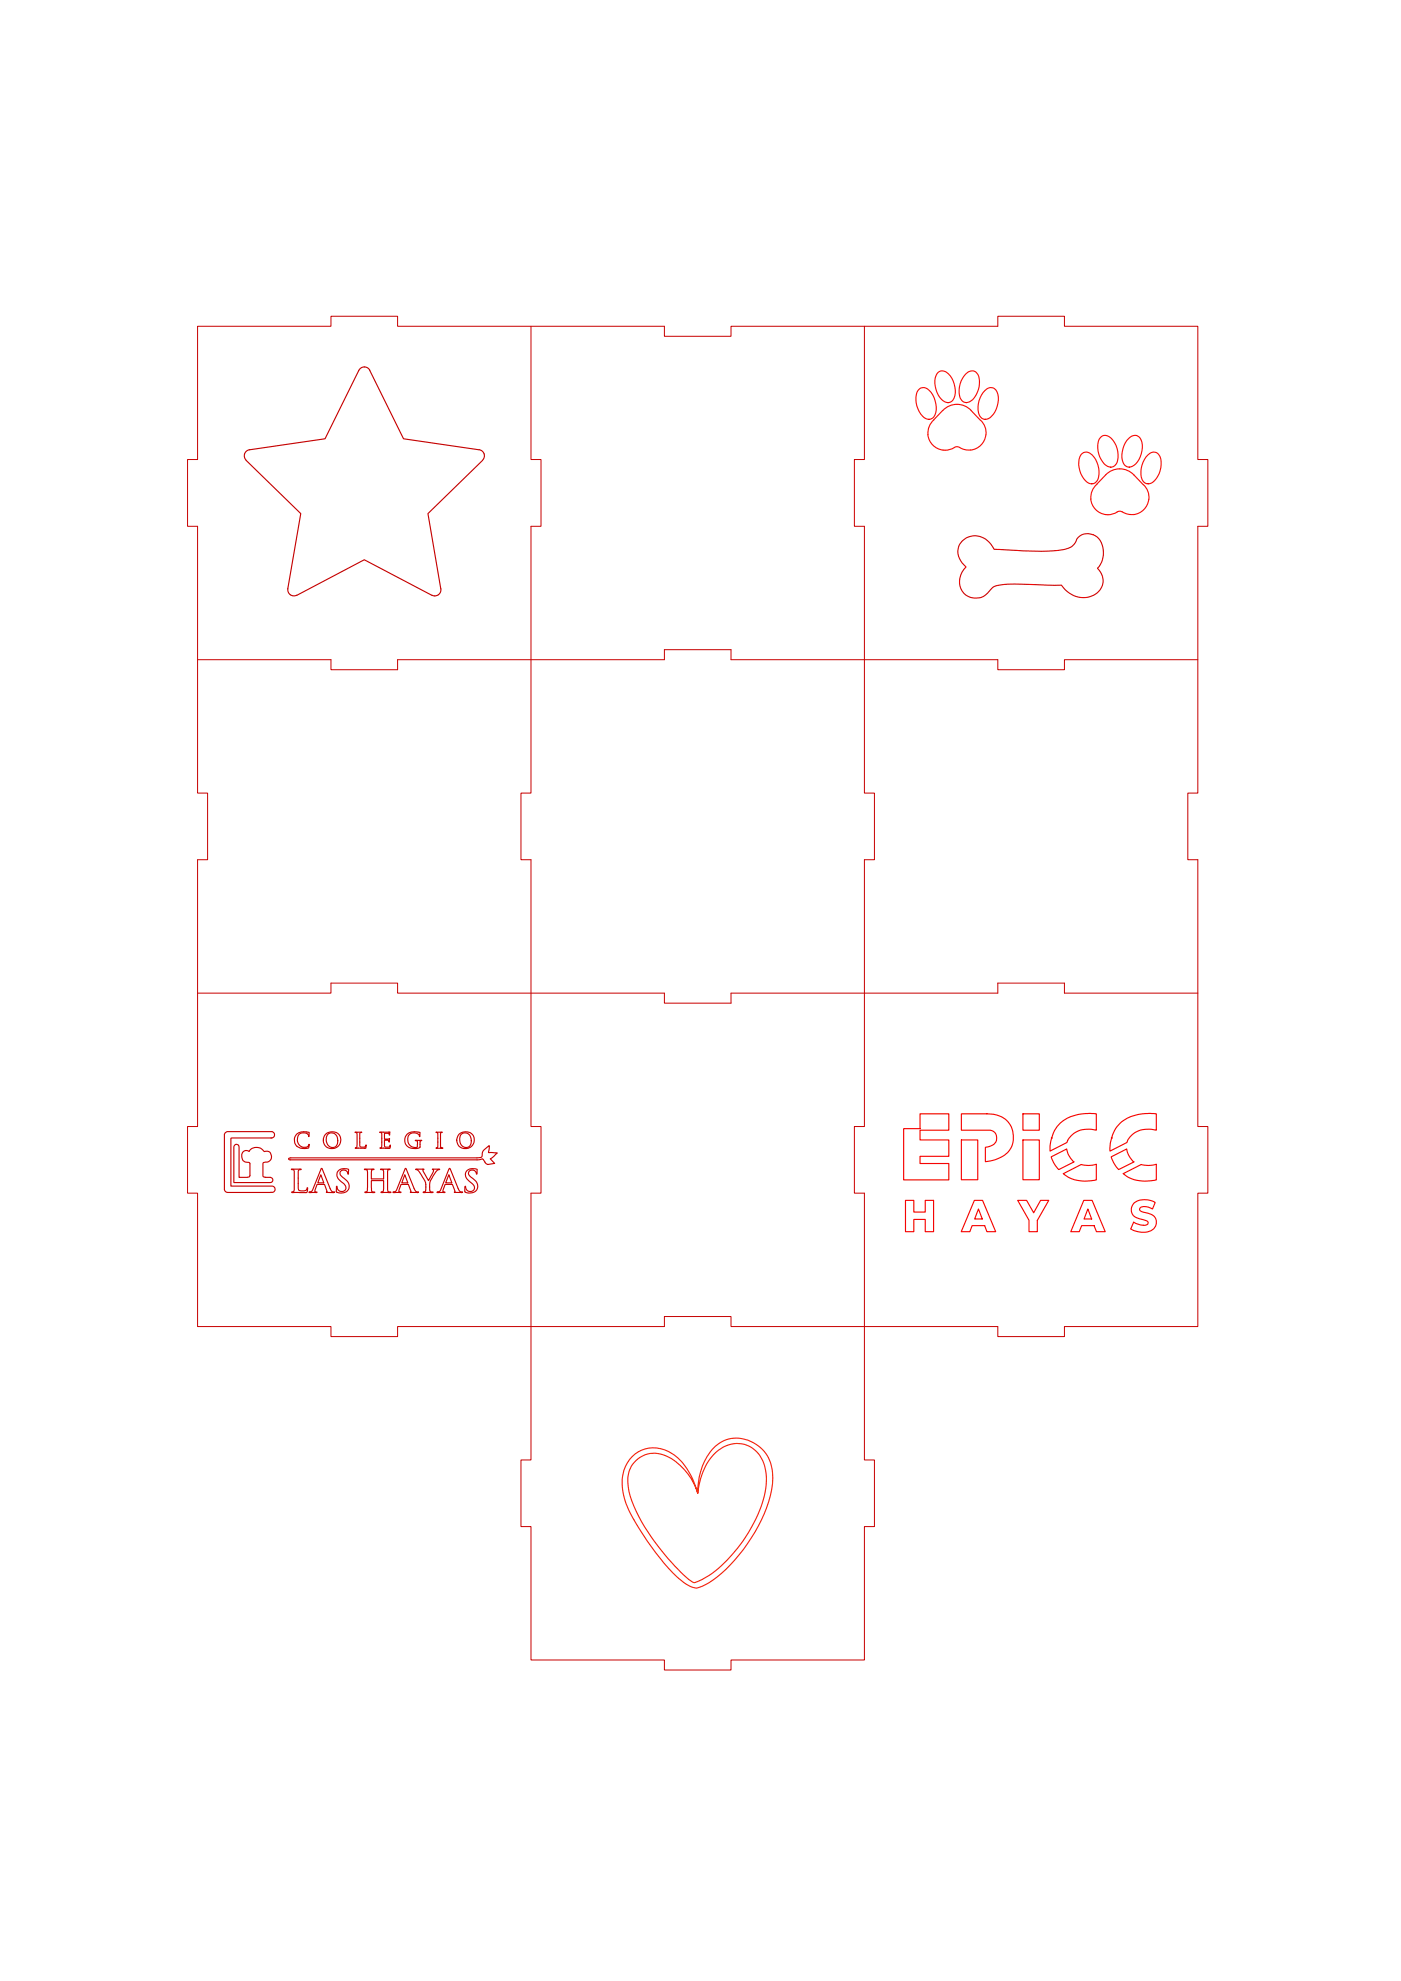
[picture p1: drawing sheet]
<svg xmlns="http://www.w3.org/2000/svg" width="420mm" height="594mm" viewBox="0 0 420 594" stroke-linecap="round" stroke-linejoin="round" font-family="sans-serif">
<!-- layer: PDF_Capa 1 -->
<path d="M59.3 97.8h40v-3h19.9v3h80v3.1h20v-3.1h80v-3h20v3h40v40h3v20h-3v80h-3v20h3v80h3v20h-3v40h-40v3h-20v-3h-80v-3h-20v3h-80v3h-19.9v-3h-40v-40h-3.1v-20h3.1v-80h3v-20h-3v-80h-3.1v-20h3.1zM159.2 97.8v40h3v20h-3v80h-3v20h3v80h3v20h-3v80h-3v20h3v40h40v3h20v-3h40v-40h3v-20h-3v-80h-3v-20h3v-80h3v-20h-3v-80h-3v-20h3v-40M59.3 197.8h40v3h19.9v-3h80v-3h20v3h80v3h20v-3h40M59.3 297.8h40v-3h19.9v3h80v3h20v-3h80v-3h20v3h40" fill="none" stroke="#c80000" stroke-width=".3"/>
<path d="M189.6 436.8a9.9 9.9 0 0 1 14.3 1 23.1 23.1 0 0 1 5.3 10 16.4 16.4 0 0 0-12.1-11.9 8.1 8.1 0 0 0-8.7 10 39.6 39.6 0 0 0 7.8 16.3 53.6 53.6 0 0 0 11.7 12.3l.2 .1a24.8 24.8 0 0 0 11.6-8.5 39.4 39.4 0 0 0 10.1-20.7 11.6 11.6 0 0 0-4.3-11.3 9.1 9.1 0 0 0-12.1 2.8 20.8 20.8 0 0 0-4.2 10.9 18.1 18.1 0 0 1 5.9-14.5 10.4 10.4 0 0 1 15 3.2 15.2 15.2 0 0 1 .9 12 48.8 48.8 0 0 1-18.5 26.2l-1.8 1a4.3 4.3 0 0 1-5.1-.7 52.4 52.4 0 0 1-12.6-14.5 36.9 36.9 0 0 1-6-12.1 12.3 12.3 0 0 1 2.6-11.6z" fill="none" stroke="#f42900" stroke-width=".34"/>
<g fill="none" stroke="#c80000" stroke-width=".34">
<path d="M91 339.4a2.55 2.55 0 0 0-2.7 2.7 2.55 2.55 0 0 0 3 2.3h.6a.92 .92 0 0 0 .8-1.2 1.92 1.92 0 0 1-2.3 .7 1.92 1.92 0 0 1-1.2-2.1 1.8 1.8 0 0 1 1.2-2 1.8 1.8 0 0 1 2.2 .9M91.1 339.4l1.6 .2v1.2l-.2-.1M108.1 339.7l-.2 .2v3.1a.78 .78 0 0 0 .2 1 .78 .78 0 0 0 .9 0l.5-.2 .2-.4 .1 .1a.58 .58 0 0 1-.5 .9M108.4 339.6h-1.9a.73 .73 0 0 1 .6 1.2v2.5l-.2 .9M108.4 339.6h-.2M114.5 339.5l-.6 .1a.73 .73 0 0 1 .6 .4 .73 .73 0 0 1 0 .8v2.8a.46 .46 0 0 1-.1 .5 .46 .46 0 0 1-.5 .2l.6 .1M114.5 339.5l2.4-.1-.1 1-.2-.4-1.3-.1v1.7l1.5-.2-.1 1.1a.92 .92 0 0 0-1.4-.6v1.4a.83 .83 0 0 0 .7 .8 .83 .83 0 0 0 1-.6h.1a.68 .68 0 0 1-.2 .8 .68 .68 0 0 1-.8 .1l-1.6-.1M125.4 339.5l.6 .1-.1 1.2a1.98 1.98 0 0 0-2.7-.8 1.98 1.98 0 0 0-.8 2.7 2.15 2.15 0 0 0 2.8 1.3v-.8M125.4 339.5a2.86 2.86 0 0 0-4 2.4 2.8 2.8 0 0 0 4.6 2v-.7M71.5 343.5l.2 .6v9h2.6l.5-.2 .2-3.9-.3-.4a1.89 1.89 0 0 1-2.1-1.3 1.89 1.89 0 0 1 1-2.3l1.1 .3a2.83 2.83 0 0 1 4.7 0 1.62 1.62 0 0 1 2 1.5 1.62 1.62 0 0 1-1.8 1.7l-.6 .1-.1 .4v3.5a.67 .67 0 0 0 .8 .6M71.5 343.5a.79 .79 0 0 0-.8-.3 .79 .79 0 0 0-.6 .8v10.6h10.9a.78 .78 0 0 0 .8-.7 .78 .78 0 0 0-.7-.8h-1.4M81.1 357.6h.4"/>
<path d="M81.4 341.3a.96 .96 0 0 0 .9-.9 .96 .96 0 0 0-.7-1h-13.5l-.6 .3-.2 .4v16.7a1.11 1.11 0 0 0 1.2 .8h12.6M81.5 341.3l-12.3 .1v14.3h12.3a.95 .95 0 0 1 1 .9 .95 .95 0 0 1-1 1M89.8 350.8l-.4 .5v4.1a1.4 1.4 0 0 0 .6 1.7h.3a1.25 1.25 0 0 0 1.8-.9l.1 .3a.77 .77 0 0 1-.5 1.1h-4.3l.2-.1M90.2 350.7l.1-.1h-2.8l-.1 .1a.76 .76 0 0 1 .8 .3 .76 .76 0 0 1 .1 .9v4.6a.62 .62 0 0 1-.7 .9M90.2 350.7l-.4 .1M93.1 357.4l.6-.5 2.8-6.5 2.6 6.3 .7 .7M93.1 357.4h-.3M96.2 352.3l.9 2.4h-1.8zM98.4 340.1a1.86 1.86 0 0 1 2.1 0 1.86 1.86 0 0 1 .8 2 1.68 1.68 0 0 1-1.3 2 1.68 1.68 0 0 1-2-1.4 2.53 2.53 0 0 1 .4-2.6zM99.9 357.4l.4 .2h-2.4l.2-.3-.9-2.1h-2l-.7 1.7a.42 .42 0 0 0 .1 .5 .42 .42 0 0 0 .5 .1l-.2 .1h-2.2l.1-.1M100.9 356l.1-.3a1.33 1.33 0 0 0 1.3 1.6 1.33 1.33 0 0 0 1.4-1.6l-.6-.7a3.2 3.2 0 0 1-2-3.2 2.39 2.39 0 0 1 3.4-1l-.1 1.3a1.23 1.23 0 0 0-1.1-1.2 1.23 1.23 0 0 0-1.3 1.1l.7 1a3.1 3.1 0 0 1 1.9 3.4 2.73 2.73 0 0 1-3.8 .9v-.1M100.9 356v1.2"/>
<path d="M106.9 344.2l-.4 .2h.6M107.5 344.3l1.9 .1M107.5 344.3h-.4M114.4 357.4a.94 .94 0 0 0 .6-1.3v-2.1h-3.6v2.3a.83 .83 0 0 0 .1 .9 .83 .83 0 0 0 .9 .3l-.2 .1h-2.7v-.1a.63 .63 0 0 0 .6-.2 .63 .63 0 0 0 .1-.8v-4.6a.8 .8 0 0 0-.1-.9 .8 .8 0 0 0-.8-.3l.1-.1h2.7v.1a.77 .77 0 0 0-.7 .4 .77 .77 0 0 0 0 .8v1.6h3.6v-1.4a.93 .93 0 0 0 0-.9 .93 .93 0 0 0-.8-.5v-.1h2.7l.1 .1a.74 .74 0 0 0-.8 .4 .74 .74 0 0 0 0 .8l.1 5.2 .1 .3 .8 .2h-3l.2-.1M118 357.5l-.2 .1h2.3l.1-.1a.4 .4 0 0 1-.5-.1 .4 .4 0 0 1 0-.5l.6-1.7h2.1l.9 2.1-.3 .3h.3M118.3 357.4l.6-.5 2.8-6.5 2.5 6a1.39 1.39 0 0 0 1.3 1.2h-.4M118.3 357.4h-.3M121.4 352.3l.9 2.4h-1.8zM123.3 357.6h1.8M125.2 342.4l-.1-.2-.6-.2h2l-.5 .4M125.2 342.4v.8M126 342.4v.8"/>
<path d="M127.7 356.9l-.2 .5-.4 .1M127.7 356.9a5.9 5.9 0 0 0-1.6-4.9l-.2-.3a1.48 1.48 0 0 0-1.2-1l2.4-.1-.3 .4 .1 .3 1.7 2.7a6.2 6.2 0 0 0 1.3-3.2l-.2-.1 2.2-.1-.3 .1a7.4 7.4 0 0 0-2.8 4.5l.1 1.7M128.9 356.9l.2 .5 .8 .2h-3l.1-.1M131.1 357.5v.1h2.4l-.7-.3 .7-2 2.1-.1 .9 2.1-.2 .3h.2M131.1 344.2l-.3 .1h2a.62 .62 0 0 1-.7-.3 .62 .62 0 0 1 0-.7v-3a.52 .52 0 0 1 .6-.7h-1.9a.73 .73 0 0 1 .5 1.2v2.8l-.2 .6M131.4 357.4l.7-.5 2.7-6.5 2.6 6a1.22 1.22 0 0 0 1.2 1.1M131.5 357.4h-.3M134.6 352.3l.9 2.4h-1.8zM136.6 357.6h1.7M137.6 340.2a2.63 2.63 0 0 1 3.2-.6 2.63 2.63 0 0 1 1.3 3 2.62 2.62 0 0 1-3.7 1.6 2.62 2.62 0 0 1-.8-4zM138.4 340.1a1.88 1.88 0 0 1 2.1-.1 1.88 1.88 0 0 1 .8 2.1 1.74 1.74 0 0 1-1.6 2.1 1.74 1.74 0 0 1-1.8-2 2.6 2.6 0 0 1 .5-2.1zM138.6 357.5l.1 .1h-.4"/>
<path d="M139.4 357.2l.2-1.5a1.33 1.33 0 0 0 1.3 1.6 1.33 1.33 0 0 0 1.3-1.6l-.8-.9a2.81 2.81 0 0 1-1.7-3.3 2.52 2.52 0 0 1 3.4-.7v.4a.57 .57 0 0 1-.2 .9 1.19 1.19 0 0 0-1.2-1.2 1.19 1.19 0 0 0-1.2 1.2l.7 .9a2.98 2.98 0 0 1 2 3.4 2.68 2.68 0 0 1-3.8 .9v-.1M144.9 347.7l-.3-.2-1.1 .3h-56.7l-.2-.4 .4-.2h56l1.4-.2 .5-1.8 1.9-1.6-.3 2 2.6 .2-2 1.7 1.2 1.4M144.9 347.7l.7 1.1 .6 .4M146.3 349.2h.1M148.1 348.9l-1.8 .3M148.3 348.9h-.2"/>
<circle cx="99.6" cy="341.9" r="2.61"/>
</g>
<g fill="none" stroke="#f40000" stroke-width=".34">
<path d="M271 338.5h4.9v-4.5h8.7v4.9h-8.7v3h8.7v4.9h-8.7v2.1h8.7v4.9h-13.6zM288.3 334h7.7a7.1 7.1 0 0 1 7.3 10.1 9.5 9.5 0 0 1-7.5 4.2l-.3 .1v-4.3a3.1 3.1 0 0 0 3.4-2.3 2.26 2.26 0 0 0-2-2.9h-8.6zM306.8 334h4.9v4.9h-4.9zM318 336.8a14.5 14.5 0 0 1 10.8-2.8v4.9a7.1 7.1 0 0 0-8.6 3.2l-.2 .5-5.1 2.6v-.9a11.7 11.7 0 0 1 3.1-7.5zM335.9 336.8a14.4 14.4 0 0 1 10.9-2.8v4.9a7 7 0 0 0-8.7 3.4l-.1 .3-5.1 2.6v-1.9a10.8 10.8 0 0 1 3-6.5zM271.6 360h2.5v3.5h3.4v-3.5h2.5v9.4h-2.5v-3.7h-3.4v3.7h-2.5zM288.3 341.9h4.9v11.9h-4.9zM292.2 360h2.5l3.9 9.4h-2.6l-.7-1.8h-3.8l-.6 1.8h-2.6zM305.2 360h2.7l2.1 3.7 2.1-3.7h2.4l-3.4 6v3.4h-2.5v-3.5zM306.8 341.9h4.9v11.9h-4.9zM318.9 352l5.4-2.8a7.8 7.8 0 0 0 4.5-.1v4.7a13.5 13.5 0 0 1-8.6-.9l-1.1-.8M318.9 351.9l.2 .2"/>
<path d="M321.9 348.4a6.7 6.7 0 0 1-2-3.8l-4.7 2.3a9.5 9.5 0 0 0 2.3 3.8l4.6-2.2M321.9 348.3l.2 .1M325 360h2.5l4 9.4h-2.7l-.7-1.8h-3.7l-.7 1.8h-2.6zM336.8 352l5.5-2.8a7.8 7.8 0 0 0 4.5-.1v4.7a13.7 13.7 0 0 1-8.6-.9l-1.1-.8M336.9 351.9l.2 .2M339.9 348.4a6.9 6.9 0 0 1-2-3.8l-4.7 2.3a10.2 10.2 0 0 0 2.3 3.8l4.5-2.2M339.9 348.3l.2 .1M293.4 362.6l1.2 3h-2.3zM326.2 362.6l1.2 3h-2.3zM340 366.5l-.9 2a5.7 5.7 0 0 0 7.1-.3 2.71 2.71 0 0 0-1.9-4.4l-.9-.2a1.25 1.25 0 0 1-1.6-1.1 1.5 1.5 0 0 1 2-.6l1.8 .7 .8-2a5.5 5.5 0 0 0-6.6 .5 2.73 2.73 0 0 0 2 4.4l1.3 .4a.93 .93 0 0 1 1.1 1.1l-1.3 .5M340 366.5l1.4 .7 1.5 .2"/>
</g>
<g fill="#f40000" stroke="#f40000" stroke-width=".3">
<circle cx="315.4" cy="341.3" r=".12"/>
<circle cx="333.4" cy="341.3" r=".12"/>
</g>
<path d="M288.6 162.2a5.7 5.7 0 0 1 9.1 1.7l.4 .8 3.7 .2a71.1 71.1 0 0 0 17.5-.2 4.2 4.2 0 0 0 3.6-3.1 4.4 4.4 0 0 1 4.8-1.3 4.4 4.4 0 0 1 3 3.8 7 7 0 0 1-1.6 6.3 5 5 0 0 1 1.4 5.5 5 5 0 0 1-4.6 3.3 7.9 7.9 0 0 1-7.6-3.7l-12.1-.3a19.6 19.6 0 0 0-8.3 .8l-.5 .5a5.2 5.2 0 0 1-4.6 2.8 5.2 5.2 0 0 1-4.7-2.8 6 6 0 0 1 1.6-6.5 5.2 5.2 0 0 1-1.5-7.3z" fill="none" stroke="#df0000" stroke-width=".34"/>
<g fill="none" stroke="#ff0909" stroke-width=".34">
<path d="M275.6 116.8a2.05 2.05 0 0 1 3.1 .3 6.5 6.5 0 0 1 1.2 8.1 2.36 2.36 0 0 1-3.7-1 6.1 6.1 0 0 1-.6-7.4zM281.3 111.7a2.17 2.17 0 0 1 3.2 .5 6.5 6.5 0 0 1 1.1 8 2.11 2.11 0 0 1-3.2-.4 6.5 6.5 0 0 1-1.1-8.1zM289.6 112.2a2.17 2.17 0 0 1 2.4-.9 2.17 2.17 0 0 1 1.6 2 7.2 7.2 0 0 1-2.8 7.2 2.09 2.09 0 0 1-3-1.9 7.5 7.5 0 0 1 1.8-6.4zM295.4 117.1a2.15 2.15 0 0 1 2.4-.8 2.15 2.15 0 0 1 1.5 2 7.2 7.2 0 0 1-2.9 7.2 2.35 2.35 0 0 1-3.1-2.6v-.9a7.5 7.5 0 0 1 2.1-4.9zM278.3 130.3a5.2 5.2 0 0 0 5.1 4.7M280.1 125.9l-.9 1.1-.7 1.2-.2 2.1M286.2 134.2l-1.3 .6-1.5 .2M291.2 123.1l2.8 2.9M291.2 123.1a5.8 5.8 0 0 0-8.4 0l-2.7 2.8M294 126l.9 1.1 .6 1.2 .2 2.1M295.7 130.4a5.2 5.2 0 0 1-8.2 3.6h-.7l-.6 .2M324.2 136.3a2.13 2.13 0 0 1 3.4 .2 6.8 6.8 0 0 1 1.3 7.9 2.04 2.04 0 0 1-3.4-.2 6.7 6.7 0 0 1-1.3-7.9z"/>
<path d="M330.1 131.1a2.43 2.43 0 0 1 3.7 1 6.2 6.2 0 0 1 .6 7.5 2.09 2.09 0 0 1-3.2-.4 6.8 6.8 0 0 1-1.3-7.9zM338.5 131.5a2.17 2.17 0 0 1 2.4-.9 2.17 2.17 0 0 1 1.6 2 7.1 7.1 0 0 1-2.9 7.2 2.11 2.11 0 0 1-3-1.8 7.7 7.7 0 0 1 1.9-6.5zM344.2 136.5a2.16 2.16 0 0 1 2.4-.8 2.16 2.16 0 0 1 1.5 2 6.8 6.8 0 0 1-3.3 7.3 2.38 2.38 0 0 1-2.6-2.8v-.8a7.5 7.5 0 0 1 2-4.9zM327.1 149.6a5.2 5.2 0 0 0 7.9 4M329 145.2l-1 1.1-.6 1.3-.2 2.1M331.6 142.4a5.8 5.8 0 0 1 8.5 0l2.7 2.9M331.6 142.4l-2.7 2.8M335 153.5l1-.2 .6 .2M342.9 145.3a5.2 5.2 0 0 1 .6 7 5.2 5.2 0 0 1-6.9 1.2"/>
</g>
<path d="M107.6 111.1l-10.1 20.5-22.7 3.3a1.84 1.84 0 0 0-1.4 1.2 1.84 1.84 0 0 0 .4 1.9l16.4 16-3.9 22.6a1.86 1.86 0 0 0 2.7 1.9l20.2-10.6 20.3 10.6a1.88 1.88 0 0 0 2.7-1.9l-3.9-22.6 16.4-15.9a1.88 1.88 0 0 0 .5-2 1.88 1.88 0 0 0-1.5-1.2M110.9 111.1l10.1 20.5 22.7 3.3M110.9 111.1a1.84 1.84 0 0 0-1.6-1.1 1.84 1.84 0 0 0-1.7 1.1" fill="none" stroke="#be0000" stroke-width=".34"/>
</svg>
